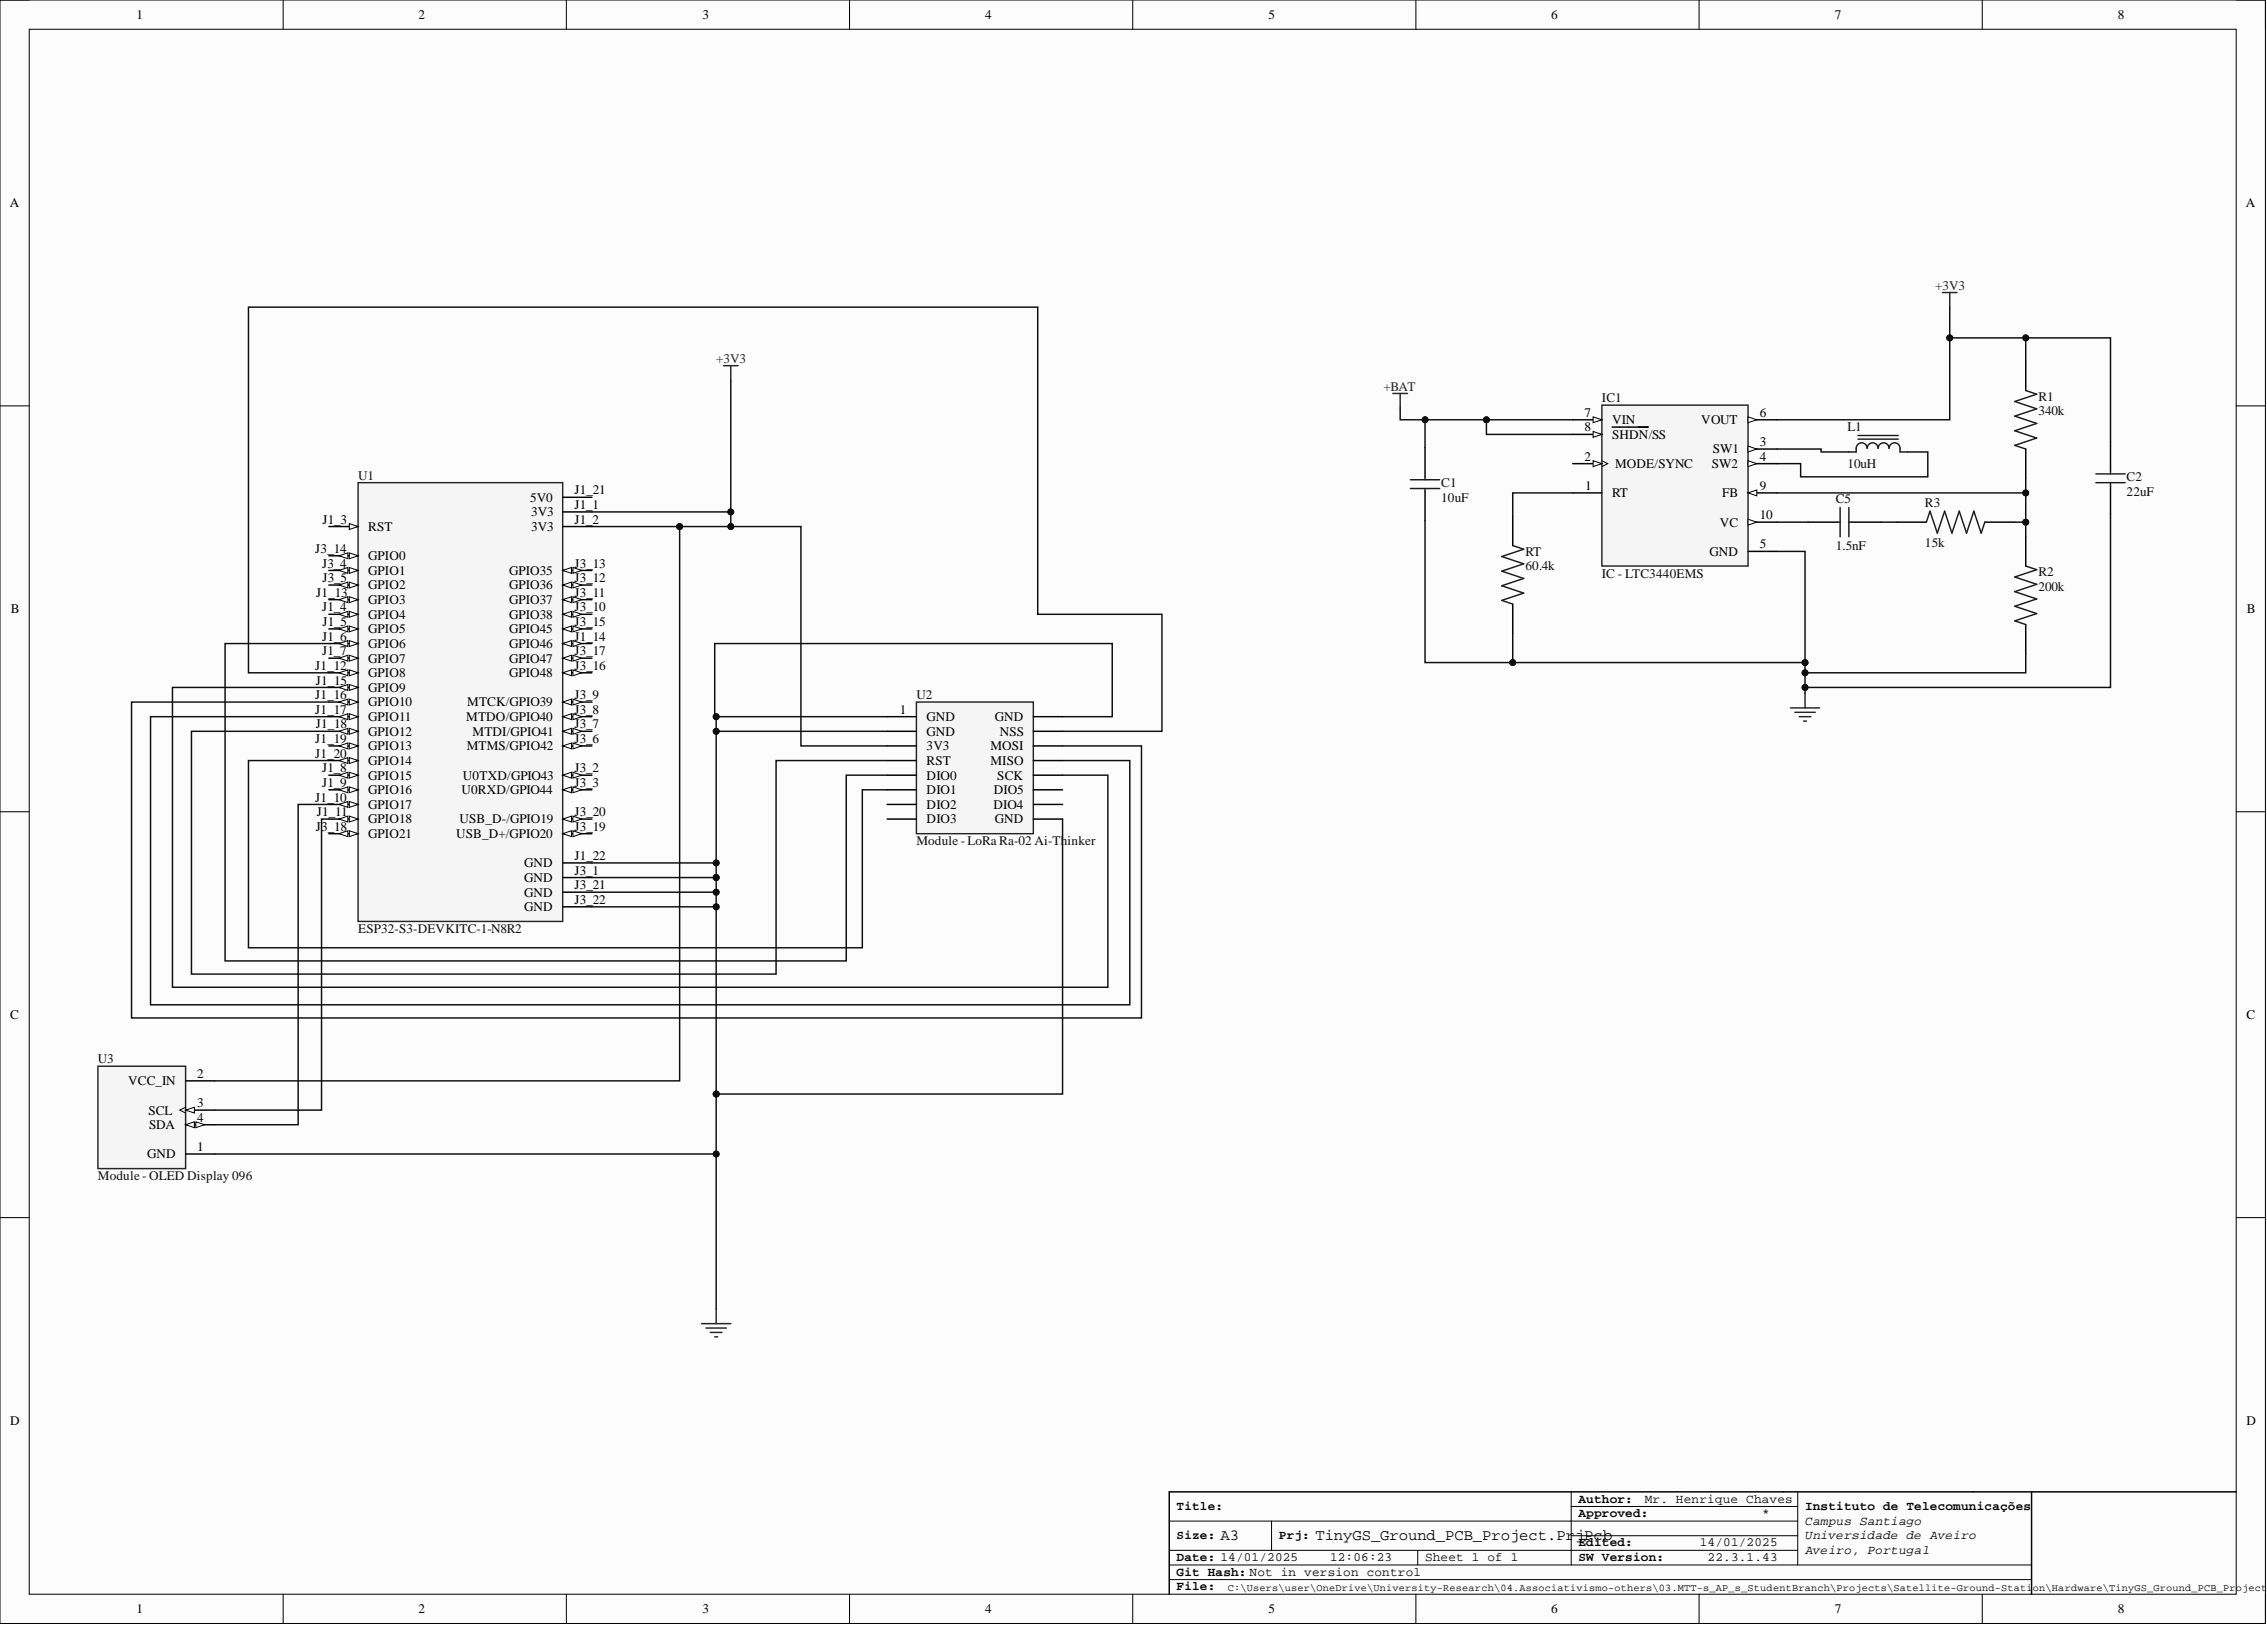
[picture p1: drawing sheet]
<svg xmlns="http://www.w3.org/2000/svg" width="393mm" height="282mm" viewBox="0 0 393 282" stroke-linecap="round" stroke-linejoin="round" font-family="sans-serif">
<defs><g id="words">
<g font-size="2.7">
<text x="211.8" y="267.1">A3</text>
<text x="228.2" y="267.1">TinyGS_Ground_PCB_Project.PrjPcb</text>
</g>
<g font-size="2.3">
<text x="23.7" y="3.3">1</text>
<text x="72.6" y="3.3">2</text>
<text x="121.9" y="3.3">3</text>
<text x="170.9" y="3.3">4</text>
<text x="220.1" y="3.3">5</text>
<text x="269.2" y="3.3">6</text>
<text x="318.3" y="3.3">7</text>
<text x="367.5" y="3.3">8</text>
<text x="1.7" y="35.9">A</text>
<text x="389.7" y="35.9">A</text>
<text x="274.9" y="72.3">7</text>
<text x="274.9" y="74.8">8</text>
<text x="279.7" y="73.6">VIN</text>
<text x="279.7" y="76.1">SHDN/SS</text>
<text x="295.2" y="73.6">VOUT</text>
<text x="305.3" y="72.3">6</text>
<text x="305.3" y="77.4">3</text>
<text x="274.9" y="79.9">2</text>
<text x="280.2" y="81.2">MODE/SYNC</text>
<text x="297" y="81.2">SW2</text>
<text x="297.2" y="78.6">SW1</text>
<text x="305.3" y="79.9">4</text>
<text x="92" y="87">5V0</text>
<text x="92.1" y="89.6">3V3</text>
<text x="99.7" y="85.8">J1_21</text>
<text x="99.7" y="88.3">J1_1</text>
<text x="275.1" y="85">1</text>
<text x="279.7" y="86.3">RT</text>
<text x="298.8" y="86.3">FB</text>
<text x="305.3" y="85">9</text>
<text x="54.7" y="95.9">J3_14</text>
<text x="56" y="90.8">J1_3</text>
<text x="63.9" y="92.1">RST</text>
<text x="92.1" y="92.1">3V3</text>
<text x="99.7" y="90.8">J1_2</text>
<text x="298.4" y="91.3">VC</text>
<text x="305.3" y="90.1">10</text>
<text x="305.3" y="95.1">5</text>
<text x="55.9" y="98.4">J3_4</text>
<text x="56" y="101">J3_5</text>
<text x="63.9" y="97.2">GPIO0</text>
<text x="63.9" y="99.7">GPIO1</text>
<text x="88.3" y="99.7">GPIO35</text>
<text x="99.7" y="98.4">J3_13</text>
<text x="99.7" y="101">J3_12</text>
<text x="296.6" y="96.4">GND</text>
<text x="1.9" y="106.4">B</text>
<text x="54.9" y="103.5">J1_13</text>
<text x="55.9" y="106">J1_4</text>
<text x="63.9" y="102.2">GPIO2</text>
<text x="63.9" y="104.8">GPIO3</text>
<text x="63.9" y="107.3">GPIO4</text>
<text x="88.3" y="102.2">GPIO36</text>
<text x="88.3" y="104.8">GPIO37</text>
<text x="88.3" y="107.3">GPIO38</text>
<text x="99.7" y="103.5">J3_11</text>
<text x="99.7" y="106">J3_10</text>
<text x="389.9" y="106.4">B</text>
<text x="55.9" y="111.1">J1_6</text>
<text x="55.9" y="113.7">J1_7</text>
<text x="56" y="108.6">J1_5</text>
<text x="63.9" y="109.9">GPIO5</text>
<text x="63.9" y="112.4">GPIO6</text>
<text x="88.3" y="109.9">GPIO45</text>
<text x="88.3" y="112.4">GPIO46</text>
<text x="99.7" y="108.6">J3_15</text>
<text x="99.7" y="111.1">J1_14</text>
<text x="99.7" y="113.7">J3_17</text>
<text x="54.7" y="116.2">J1_12</text>
<text x="54.8" y="118.7">J1_15</text>
<text x="63.9" y="114.9">GPIO7</text>
<text x="63.9" y="117.5">GPIO8</text>
<text x="88.3" y="114.9">GPIO47</text>
<text x="88.3" y="117.5">GPIO48</text>
<text x="99.7" y="116.2">J3_16</text>
<text x="54.7" y="121.3">J1_16</text>
<text x="54.7" y="123.8">J1_17</text>
<text x="63.9" y="120">GPIO9</text>
<text x="63.9" y="122.5">GPIO10</text>
<text x="63.9" y="125.1">GPIO11</text>
<text x="80.9" y="125.1">MTDO/GPIO40</text>
<text x="81.1" y="122.5">MTCK/GPIO39</text>
<text x="99.7" y="121.3">J3_9</text>
<text x="99.7" y="123.8">J3_8</text>
<text x="156.1" y="123.8">1</text>
<text x="160.8" y="125.1">GND</text>
<text x="172.6" y="125.1">GND</text>
<text x="54.7" y="128.9">J1_19</text>
<text x="54.7" y="131.4">J1_20</text>
<text x="54.8" y="126.3">J1_18</text>
<text x="63.9" y="127.6">GPIO12</text>
<text x="63.9" y="130.1">GPIO13</text>
<text x="81" y="130.1">MTMS/GPIO42</text>
<text x="82" y="127.6">MTDI/GPIO41</text>
<text x="99.7" y="126.3">J3_7</text>
<text x="99.7" y="128.9">J3_6</text>
<text x="160.8" y="127.6">GND</text>
<text x="160.8" y="130.1">3V3</text>
<text x="171.9" y="130.1">MOSI</text>
<text x="173.5" y="127.6">NSS</text>
<text x="55.9" y="134">J1_8</text>
<text x="55.9" y="136.5">J1_9</text>
<text x="63.9" y="132.7">GPIO14</text>
<text x="63.9" y="135.2">GPIO15</text>
<text x="63.9" y="137.8">GPIO16</text>
<text x="80.1" y="137.8">U0RXD/GPIO44</text>
<text x="80.3" y="135.2">U0TXD/GPIO43</text>
<text x="99.7" y="134">J3_2</text>
<text x="99.7" y="136.5">J3_3</text>
<text x="160.8" y="132.7">RST</text>
<text x="160.8" y="135.2">DIO0</text>
<text x="160.8" y="137.8">DIO1</text>
<text x="171.9" y="132.7">MISO</text>
<text x="172.4" y="137.8">DIO5</text>
<text x="173" y="135.2">SCK</text>
<text x="54.7" y="139">J1_10</text>
<text x="54.9" y="141.6">J1_11</text>
<text x="63.9" y="140.3">GPIO17</text>
<text x="63.9" y="142.8">GPIO18</text>
<text x="79.7" y="142.8">USB_D-/GPIO19</text>
<text x="99.7" y="141.6">J3_20</text>
<text x="160.8" y="140.3">DIO2</text>
<text x="160.8" y="142.8">DIO3</text>
<text x="172.4" y="140.3">DIO4</text>
<text x="172.6" y="142.8">GND</text>
<text x="54.8" y="144.1">J3_18</text>
<text x="63.9" y="145.4">GPIO21</text>
<text x="79.1" y="145.4">USB_D+/GPIO20</text>
<text x="99.7" y="144.1">J3_19</text>
<text x="99.7" y="149.2">J1_22</text>
<text x="91" y="150.4">GND</text>
<text x="91" y="153">GND</text>
<text x="91" y="155.5">GND</text>
<text x="99.7" y="151.7">J3_1</text>
<text x="99.7" y="154.3">J3_21</text>
<text x="91" y="158.1">GND</text>
<text x="99.7" y="156.8">J3_22</text>
<text x="1.8" y="176.7">C</text>
<text x="389.8" y="176.7">C</text>
<text x="22.2" y="188.2">VCC_IN</text>
<text x="34.2" y="187">2</text>
<text x="25.8" y="193.3">SCL</text>
<text x="25.9" y="195.9">SDA</text>
<text x="34.2" y="192.1">3</text>
<text x="34.2" y="194.6">4</text>
<text x="25.5" y="200.9">GND</text>
<text x="34.2" y="199.7">1</text>
<text x="1.8" y="247.2">D</text>
<text x="389.8" y="247.2">D</text>
<text x="23.7" y="279.8">1</text>
<text x="72.6" y="279.8">2</text>
<text x="121.9" y="279.8">3</text>
<text x="170.9" y="279.8">4</text>
<text x="220.1" y="279.8">5</text>
<text x="269.2" y="279.8">6</text>
<text x="318.3" y="279.8">7</text>
<text x="367.5" y="279.8">8</text>
</g>
<g font-size="2.3" fill="#262626">
<text x="335.8" y="50.2">+3V3</text>
<text x="124.3" y="62.9">+3V3</text>
<text x="240.1" y="67.7">+BAT</text>
</g>
<g font-size="2.3" fill="#0e0e0e">
<text x="277.9" y="69.8">IC1</text>
<text x="353.7" y="69.5">R1</text>
<text x="320.5" y="74.8">L1</text>
<text x="353.7" y="72.1">340k</text>
<text x="62.1" y="83.2">U1</text>
<text x="320.5" y="81.2">10uH</text>
<text x="369" y="83.5">C2</text>
<text x="250" y="84.5">C1</text>
<text x="250" y="87">10uF</text>
<text x="318.5" y="87.3">C5</text>
<text x="334" y="88">R3</text>
<text x="369" y="86">22uF</text>
<text x="318.5" y="95.4">1.5nF</text>
<text x="334" y="94.8">15k</text>
<text x="264.7" y="96.4">RT</text>
<text x="264.7" y="98.9">60.4k</text>
<text x="277.9" y="100.2">IC - LTC3440EMS</text>
<text x="353.7" y="100">R2</text>
<text x="353.7" y="102.5">200k</text>
<text x="159" y="121.3">U2</text>
<text x="159" y="146.6">Module - LoRa Ra-02 Ai-Thinker</text>
<text x="62.1" y="161.9">ESP32-S3-DEVKITC-1-N8R2</text>
<text x="17" y="184.4">U3</text>
<text x="17" y="204.7">Module - OLED Display 096</text>
</g>
<g font-size="2.2">
<text x="204.1" y="261.9">Title:</text>
<text x="273.9" y="260.6">Author:</text>
<text x="273.9" y="263.2">Approved:</text>
<text x="285.4" y="260.6">Mr. Henrique Chaves</text>
<text x="305.8" y="263.2">*</text>
<text x="313.2" y="261.9">Instituto de Telecomunicações</text>
<text x="204.1" y="267">Size:</text>
<text x="221.9" y="267">Prj:</text>
<text x="273.9" y="268.2">Edited:</text>
<text x="294.9" y="268.2">14/01/2025</text>
<text x="313.2" y="264.4">Campus Santiago</text>
<text x="313.2" y="267">Universidade de Aveiro</text>
<text x="313.2" y="269.5">Aveiro, Portugal</text>
<text x="204.1" y="270.8">Date: 14/01/2025</text>
<text x="204.1" y="273.3">Git Hash: Not in version control</text>
<text x="204.1" y="275.9">File:</text>
<text x="230.8" y="270.8">12:06:23</text>
<text x="247.3" y="270.8">Sheet 1 of 1</text>
<text x="273.9" y="270.8">SW Version:</text>
<text x="296.3" y="270.8">22.3.1.43</text>
</g>
<g font-size="1.8">
<text x="213" y="276">C:\Users\user\OneDrive\University-Research\04.Associativismo-others\03.MTT-s_AP_s_StudentBranch\Projects\Satellite-Ground-Stati</text>
<text x="352.7" y="276">on\Hardware\TinyGS_Ground_PCB_Project</text>
</g>
</g></defs>
<path d="M0 0h393.1v281.6h-393.1z" fill-rule="evenodd" fill="#fcfcfc"/>
<path d="M0 0h393.1v281.6h-393.1z" fill="none" stroke="#000" stroke-width=".17"/>
<path d="M5.1 5.1h382.9v271.4h-382.9z" fill-rule="evenodd" fill="#fcfcfc"/>
<g fill="none" stroke="#000" stroke-width=".17">
<path d="M0 0h5.1M5.1 5.1h382.9v271.4h-382.9zM49.1 0v5.1M98.3 0v5.1M147.4 0v5.1M196.5 0v5.1M245.7 0v5.1M294.8 0v5.1M343.9 0v5.1M388 0h5.1v5.1M0 70.4h5.1M388 70.4h5.1"/>
<path d="M0 140.8h5.1M388 140.8h5.1M0 211.2h5.1M388 211.2h5.1M272.6 258.8v12.7M311.9 258.8v12.7M49.1 276.5v5.1M98.3 276.5v5.1M147.4 276.5v5.1M196.5 276.5v5.1M202.9 263.8h109M202.9 271.5h149.6"/>
<path d="M202.9 268.9h109M202.9 274h149.6M220.6 263.8v5.1M245.7 276.5v5.1M246 268.9v2.6M272.6 261.3h39.3M272.6 266.4h39.3M294.8 276.5v5.1M343.9 276.5v5.1M393.1 276.5v5.1"/>
</g>
<path d="M352.5 258.8v17.7M388 258.8h-185.1v17.7" fill="none" stroke="#000" stroke-width=".25"/>
<path d="M62.1 83.7h35.5v76.1h-35.5z" fill-rule="evenodd" fill="#f5f5f5"/>
<path d="M62.1 83.7h35.5v76.1h-35.5z" fill="none" stroke="#262626" stroke-width=".25"/>
<path d="M57.1 91.3h5" fill="none" stroke="#000" stroke-width=".25"/>
<path d="M60.6 90.8l1.5 .5-1.5 .5z" fill="#fbfbfb"/>
<path d="M60.6 90.8l1.5 .5-1.5 .5z" fill="none" stroke="#000" stroke-width=".17"/>
<path d="M57.1 96.4h5" fill="none" stroke="#000" stroke-width=".25"/>
<path d="M60.6 95.9l1.5 .5-1.5 .5z" fill="#fbfbfb"/>
<path d="M60.6 95.9l1.5 .5-1.5 .5z" fill="none" stroke="#000" stroke-width=".17"/>
<path d="M58.8 96.4l1.6-.5v1z" fill="#fbfbfb"/>
<path d="M58.8 96.4l1.6-.5v1z" fill="none" stroke="#000" stroke-width=".17"/>
<path d="M57.1 98.9h5" fill="none" stroke="#000" stroke-width=".25"/>
<path d="M60.6 98.4l1.5 .5-1.5 .6z" fill="#fbfbfb"/>
<path d="M60.6 98.4l1.5 .5-1.5 .6z" fill="none" stroke="#000" stroke-width=".17"/>
<path d="M58.8 98.9l1.6-.5v1.1z" fill="#fbfbfb"/>
<path d="M58.8 98.9l1.6-.5v1.1z" fill="none" stroke="#000" stroke-width=".17"/>
<path d="M57.1 101.5h5" fill="none" stroke="#000" stroke-width=".25"/>
<path d="M60.6 101l1.5 .5-1.5 .5z" fill="#fbfbfb"/>
<path d="M60.6 101l1.5 .5-1.5 .5z" fill="none" stroke="#000" stroke-width=".17"/>
<path d="M58.8 101.5l1.6-.5v1z" fill="#fbfbfb"/>
<path d="M58.8 101.5l1.6-.5v1z" fill="none" stroke="#000" stroke-width=".17"/>
<path d="M57.1 104h5" fill="none" stroke="#000" stroke-width=".25"/>
<path d="M60.6 103.5l1.5 .5-1.5 .5z" fill="#fbfbfb"/>
<path d="M60.6 103.5l1.5 .5-1.5 .5z" fill="none" stroke="#000" stroke-width=".17"/>
<path d="M58.8 104l1.6-.5v1z" fill="#fbfbfb"/>
<path d="M58.8 104l1.6-.5v1z" fill="none" stroke="#000" stroke-width=".17"/>
<path d="M57.1 106.6h5" fill="none" stroke="#000" stroke-width=".25"/>
<path d="M60.6 106l1.5 .6-1.5 .5z" fill="#fbfbfb"/>
<path d="M60.6 106l1.5 .6-1.5 .5z" fill="none" stroke="#000" stroke-width=".17"/>
<path d="M58.8 106.6l1.6-.6v1.1z" fill="#fbfbfb"/>
<path d="M58.8 106.6l1.6-.6v1.1z" fill="none" stroke="#000" stroke-width=".17"/>
<path d="M57.1 109.1h5" fill="none" stroke="#000" stroke-width=".25"/>
<path d="M60.6 108.6l1.5 .5-1.5 .5z" fill="#fbfbfb"/>
<path d="M60.6 108.6l1.5 .5-1.5 .5z" fill="none" stroke="#000" stroke-width=".17"/>
<path d="M58.8 109.1l1.6-.5v1z" fill="#fbfbfb"/>
<path d="M58.8 109.1l1.6-.5v1z" fill="none" stroke="#000" stroke-width=".17"/>
<path d="M57.1 111.6h5" fill="none" stroke="#000" stroke-width=".25"/>
<path d="M60.6 111.1l1.5 .5-1.5 .5z" fill="#fbfbfb"/>
<path d="M60.6 111.1l1.5 .5-1.5 .5z" fill="none" stroke="#000" stroke-width=".17"/>
<path d="M58.8 111.6l1.6-.5v1z" fill="#fbfbfb"/>
<path d="M58.8 111.6l1.6-.5v1z" fill="none" stroke="#000" stroke-width=".17"/>
<path d="M57.1 114.2h5" fill="none" stroke="#000" stroke-width=".25"/>
<path d="M60.6 113.7l1.5 .5-1.5 .5z" fill="#fbfbfb"/>
<path d="M60.6 113.7l1.5 .5-1.5 .5z" fill="none" stroke="#000" stroke-width=".17"/>
<path d="M58.8 114.2l1.6-.5v1z" fill="#fbfbfb"/>
<path d="M58.8 114.2l1.6-.5v1z" fill="none" stroke="#000" stroke-width=".17"/>
<path d="M57.1 116.7h5" fill="none" stroke="#000" stroke-width=".25"/>
<path d="M60.6 116.2l1.5 .5-1.5 .5z" fill="#fbfbfb"/>
<path d="M60.6 116.2l1.5 .5-1.5 .5z" fill="none" stroke="#000" stroke-width=".17"/>
<path d="M58.8 116.7l1.6-.5v1z" fill="#fbfbfb"/>
<path d="M58.8 116.7l1.6-.5v1z" fill="none" stroke="#000" stroke-width=".17"/>
<path d="M57.1 119.2h5" fill="none" stroke="#000" stroke-width=".25"/>
<path d="M60.6 118.7l1.5 .5-1.5 .5z" fill="#fbfbfb"/>
<path d="M60.6 118.7l1.5 .5-1.5 .5z" fill="none" stroke="#000" stroke-width=".17"/>
<path d="M58.8 119.2l1.6-.5v1z" fill="#fbfbfb"/>
<path d="M58.8 119.2l1.6-.5v1z" fill="none" stroke="#000" stroke-width=".17"/>
<path d="M57.1 121.8h5" fill="none" stroke="#000" stroke-width=".25"/>
<path d="M60.6 121.3l1.5 .5-1.5 .5z" fill="#fbfbfb"/>
<path d="M60.6 121.3l1.5 .5-1.5 .5z" fill="none" stroke="#000" stroke-width=".17"/>
<path d="M58.8 121.8l1.6-.5v1z" fill="#fbfbfb"/>
<path d="M58.8 121.8l1.6-.5v1z" fill="none" stroke="#000" stroke-width=".17"/>
<path d="M57.1 124.3h5" fill="none" stroke="#000" stroke-width=".25"/>
<path d="M60.6 123.8l1.5 .5-1.5 .5z" fill="#fbfbfb"/>
<path d="M60.6 123.8l1.5 .5-1.5 .5z" fill="none" stroke="#000" stroke-width=".17"/>
<path d="M58.8 124.3l1.6-.5v1z" fill="#fbfbfb"/>
<path d="M58.8 124.3l1.6-.5v1z" fill="none" stroke="#000" stroke-width=".17"/>
<path d="M57.1 126.9h5" fill="none" stroke="#000" stroke-width=".25"/>
<path d="M60.6 126.3l1.5 .6-1.5 .5z" fill="#fbfbfb"/>
<path d="M60.6 126.3l1.5 .6-1.5 .5z" fill="none" stroke="#000" stroke-width=".17"/>
<path d="M58.8 126.9l1.6-.6v1.1z" fill="#fbfbfb"/>
<path d="M58.8 126.9l1.6-.6v1.1z" fill="none" stroke="#000" stroke-width=".17"/>
<path d="M57.1 129.4h5" fill="none" stroke="#000" stroke-width=".25"/>
<path d="M60.6 128.9l1.5 .5-1.5 .5z" fill="#fbfbfb"/>
<path d="M60.6 128.9l1.5 .5-1.5 .5z" fill="none" stroke="#000" stroke-width=".17"/>
<path d="M58.8 129.4l1.6-.5v1z" fill="#fbfbfb"/>
<path d="M58.8 129.4l1.6-.5v1z" fill="none" stroke="#000" stroke-width=".17"/>
<path d="M57.1 131.9h5" fill="none" stroke="#000" stroke-width=".25"/>
<path d="M60.6 131.4l1.5 .5-1.5 .5z" fill="#fbfbfb"/>
<path d="M60.6 131.4l1.5 .5-1.5 .5z" fill="none" stroke="#000" stroke-width=".17"/>
<path d="M58.8 131.9l1.6-.5v1z" fill="#fbfbfb"/>
<path d="M58.8 131.9l1.6-.5v1z" fill="none" stroke="#000" stroke-width=".17"/>
<path d="M57.1 134.5h5" fill="none" stroke="#000" stroke-width=".25"/>
<path d="M60.6 134l1.5 .5-1.5 .5z" fill="#fbfbfb"/>
<path d="M60.6 134l1.5 .5-1.5 .5z" fill="none" stroke="#000" stroke-width=".17"/>
<path d="M58.8 134.5l1.6-.5v1z" fill="#fbfbfb"/>
<path d="M58.8 134.5l1.6-.5v1z" fill="none" stroke="#000" stroke-width=".17"/>
<path d="M57.1 137h5" fill="none" stroke="#000" stroke-width=".25"/>
<path d="M60.6 136.5l1.5 .5-1.5 .5z" fill="#fbfbfb"/>
<path d="M60.6 136.5l1.5 .5-1.5 .5z" fill="none" stroke="#000" stroke-width=".17"/>
<path d="M58.8 137l1.6-.5v1z" fill="#fbfbfb"/>
<path d="M58.8 137l1.6-.5v1z" fill="none" stroke="#000" stroke-width=".17"/>
<path d="M57.1 139.5h5" fill="none" stroke="#000" stroke-width=".25"/>
<path d="M60.6 139l1.5 .5-1.5 .5z" fill="#fbfbfb"/>
<path d="M60.6 139l1.5 .5-1.5 .5z" fill="none" stroke="#000" stroke-width=".17"/>
<path d="M58.8 139.5l1.6-.5v1z" fill="#fbfbfb"/>
<path d="M58.8 139.5l1.6-.5v1z" fill="none" stroke="#000" stroke-width=".17"/>
<path d="M57.1 142.1h5" fill="none" stroke="#000" stroke-width=".25"/>
<path d="M60.6 141.6l1.5 .5-1.5 .5z" fill="#fbfbfb"/>
<path d="M60.6 141.6l1.5 .5-1.5 .5z" fill="none" stroke="#000" stroke-width=".17"/>
<path d="M58.8 142.1l1.6-.5v1z" fill="#fbfbfb"/>
<path d="M58.8 142.1l1.6-.5v1z" fill="none" stroke="#000" stroke-width=".17"/>
<path d="M57.1 144.6h5" fill="none" stroke="#000" stroke-width=".25"/>
<path d="M60.6 144.1l1.5 .5-1.5 .5z" fill="#fbfbfb"/>
<path d="M60.6 144.1l1.5 .5-1.5 .5z" fill="none" stroke="#000" stroke-width=".17"/>
<path d="M58.8 144.6l1.6-.5v1z" fill="#fbfbfb"/>
<path d="M58.8 144.6l1.6-.5v1z" fill="none" stroke="#000" stroke-width=".17"/>
<path d="M97.6 86.3h5.1M97.6 88.8h5.1M97.6 91.3h5.1M97.6 98.9h5.1" fill="none" stroke="#000" stroke-width=".25"/>
<path d="M97.6 98.9l1.6-.5v1.1z" fill="#fbfbfb"/>
<path d="M97.6 98.9l1.6-.5v1.1z" fill="none" stroke="#000" stroke-width=".17"/>
<path d="M99.4 98.4l1.5 .5-1.5 .6z" fill="#fbfbfb"/>
<path d="M99.4 98.4l1.5 .5-1.5 .6z" fill="none" stroke="#000" stroke-width=".17"/>
<path d="M97.6 101.5h5.1" fill="none" stroke="#000" stroke-width=".25"/>
<path d="M97.6 101.5l1.6-.5v1z" fill="#fbfbfb"/>
<path d="M97.6 101.5l1.6-.5v1z" fill="none" stroke="#000" stroke-width=".17"/>
<path d="M99.4 101l1.5 .5-1.5 .5z" fill="#fbfbfb"/>
<path d="M99.4 101l1.5 .5-1.5 .5z" fill="none" stroke="#000" stroke-width=".17"/>
<path d="M97.6 104h5.1" fill="none" stroke="#000" stroke-width=".25"/>
<path d="M97.6 104l1.6-.5v1z" fill="#fbfbfb"/>
<path d="M97.6 104l1.6-.5v1z" fill="none" stroke="#000" stroke-width=".17"/>
<path d="M99.4 103.5l1.5 .5-1.5 .5z" fill="#fbfbfb"/>
<path d="M99.4 103.5l1.5 .5-1.5 .5z" fill="none" stroke="#000" stroke-width=".17"/>
<path d="M97.6 106.6h5.1" fill="none" stroke="#000" stroke-width=".25"/>
<path d="M97.6 106.6l1.6-.6v1.1z" fill="#fbfbfb"/>
<path d="M97.6 106.6l1.6-.6v1.1z" fill="none" stroke="#000" stroke-width=".17"/>
<path d="M99.4 106l1.5 .6-1.5 .5z" fill="#fbfbfb"/>
<path d="M99.4 106l1.5 .6-1.5 .5z" fill="none" stroke="#000" stroke-width=".17"/>
<path d="M97.6 109.1h5.1" fill="none" stroke="#000" stroke-width=".25"/>
<path d="M97.6 109.1l1.6-.5v1z" fill="#fbfbfb"/>
<path d="M97.6 109.1l1.6-.5v1z" fill="none" stroke="#000" stroke-width=".17"/>
<path d="M99.4 108.6l1.5 .5-1.5 .5z" fill="#fbfbfb"/>
<path d="M99.4 108.6l1.5 .5-1.5 .5z" fill="none" stroke="#000" stroke-width=".17"/>
<path d="M97.6 111.6h5.1" fill="none" stroke="#000" stroke-width=".25"/>
<path d="M97.6 111.6l1.6-.5v1z" fill="#fbfbfb"/>
<path d="M97.6 111.6l1.6-.5v1z" fill="none" stroke="#000" stroke-width=".17"/>
<path d="M99.4 111.1l1.5 .5-1.5 .5z" fill="#fbfbfb"/>
<path d="M99.4 111.1l1.5 .5-1.5 .5z" fill="none" stroke="#000" stroke-width=".17"/>
<path d="M97.6 114.2h5.1" fill="none" stroke="#000" stroke-width=".25"/>
<path d="M97.6 114.2l1.6-.5v1z" fill="#fbfbfb"/>
<path d="M97.6 114.2l1.6-.5v1z" fill="none" stroke="#000" stroke-width=".17"/>
<path d="M99.4 113.7l1.5 .5-1.5 .5z" fill="#fbfbfb"/>
<path d="M99.4 113.7l1.5 .5-1.5 .5z" fill="none" stroke="#000" stroke-width=".17"/>
<path d="M97.6 116.7h5.1" fill="none" stroke="#000" stroke-width=".25"/>
<path d="M97.6 116.7l1.6-.5v1z" fill="#fbfbfb"/>
<path d="M97.6 116.7l1.6-.5v1z" fill="none" stroke="#000" stroke-width=".17"/>
<path d="M99.4 116.2l1.5 .5-1.5 .5z" fill="#fbfbfb"/>
<path d="M99.4 116.2l1.5 .5-1.5 .5z" fill="none" stroke="#000" stroke-width=".17"/>
<path d="M97.6 121.8h5.1" fill="none" stroke="#000" stroke-width=".25"/>
<path d="M97.6 121.8l1.6-.5v1z" fill="#fbfbfb"/>
<path d="M97.6 121.8l1.6-.5v1z" fill="none" stroke="#000" stroke-width=".17"/>
<path d="M99.4 121.3l1.5 .5-1.5 .5z" fill="#fbfbfb"/>
<path d="M99.4 121.3l1.5 .5-1.5 .5z" fill="none" stroke="#000" stroke-width=".17"/>
<path d="M97.6 124.3h5.1" fill="none" stroke="#000" stroke-width=".25"/>
<path d="M97.6 124.3l1.6-.5v1z" fill="#fbfbfb"/>
<path d="M97.6 124.3l1.6-.5v1z" fill="none" stroke="#000" stroke-width=".17"/>
<path d="M99.4 123.8l1.5 .5-1.5 .5z" fill="#fbfbfb"/>
<path d="M99.4 123.8l1.5 .5-1.5 .5z" fill="none" stroke="#000" stroke-width=".17"/>
<path d="M97.6 126.9h5.1" fill="none" stroke="#000" stroke-width=".25"/>
<path d="M97.6 126.9l1.6-.6v1.1z" fill="#fbfbfb"/>
<path d="M97.6 126.9l1.6-.6v1.1z" fill="none" stroke="#000" stroke-width=".17"/>
<path d="M99.4 126.3l1.5 .6-1.5 .5z" fill="#fbfbfb"/>
<path d="M99.4 126.3l1.5 .6-1.5 .5z" fill="none" stroke="#000" stroke-width=".17"/>
<path d="M97.6 129.4h5.1" fill="none" stroke="#000" stroke-width=".25"/>
<path d="M97.6 129.4l1.6-.5v1z" fill="#fbfbfb"/>
<path d="M97.6 129.4l1.6-.5v1z" fill="none" stroke="#000" stroke-width=".17"/>
<path d="M99.4 128.9l1.5 .5-1.5 .5z" fill="#fbfbfb"/>
<path d="M99.4 128.9l1.5 .5-1.5 .5z" fill="none" stroke="#000" stroke-width=".17"/>
<path d="M97.6 134.5h5.1" fill="none" stroke="#000" stroke-width=".25"/>
<path d="M97.6 134.5l1.6-.5v1z" fill="#fbfbfb"/>
<path d="M97.6 134.5l1.6-.5v1z" fill="none" stroke="#000" stroke-width=".17"/>
<path d="M99.4 134l1.5 .5-1.5 .5z" fill="#fbfbfb"/>
<path d="M99.4 134l1.5 .5-1.5 .5z" fill="none" stroke="#000" stroke-width=".17"/>
<path d="M97.6 137h5.1" fill="none" stroke="#000" stroke-width=".25"/>
<path d="M97.6 137l1.6-.5v1z" fill="#fbfbfb"/>
<path d="M97.6 137l1.6-.5v1z" fill="none" stroke="#000" stroke-width=".17"/>
<path d="M99.4 136.5l1.5 .5-1.5 .5z" fill="#fbfbfb"/>
<path d="M99.4 136.5l1.5 .5-1.5 .5z" fill="none" stroke="#000" stroke-width=".17"/>
<path d="M97.6 142.1h5.1" fill="none" stroke="#000" stroke-width=".25"/>
<path d="M97.6 142.1l1.6-.5v1z" fill="#fbfbfb"/>
<path d="M97.6 142.1l1.6-.5v1z" fill="none" stroke="#000" stroke-width=".17"/>
<path d="M99.4 141.6l1.5 .5-1.5 .5z" fill="#fbfbfb"/>
<path d="M99.4 141.6l1.5 .5-1.5 .5z" fill="none" stroke="#000" stroke-width=".17"/>
<path d="M97.6 144.6h5.1" fill="none" stroke="#000" stroke-width=".25"/>
<path d="M97.6 144.6l1.6-.5v1z" fill="#fbfbfb"/>
<path d="M97.6 144.6l1.6-.5v1z" fill="none" stroke="#000" stroke-width=".17"/>
<path d="M99.4 144.1l1.5 .5-1.5 .5z" fill="#fbfbfb"/>
<path d="M99.4 144.1l1.5 .5-1.5 .5z" fill="none" stroke="#000" stroke-width=".17"/>
<path d="M97.6 149.7h5.1M97.6 152.2h5.1M97.6 154.8h5.1M97.6 157.3h5.1" fill="none" stroke="#000" stroke-width=".25"/>
<path d="M17 184.9h15.2v17.8h-15.2z" fill-rule="evenodd" fill="#f5f5f5"/>
<path d="M17 184.9h15.2v17.8h-15.2z" fill="none" stroke="#262626" stroke-width=".25"/>
<path d="M32.2 187.5h5.1M32.2 192.6h5.1" fill="none" stroke="#000" stroke-width=".25"/>
<path d="M32.2 192.6l1.5-.5v1z" fill="#fbfbfb"/>
<path d="M32.2 192.6l1.5-.5v1zM32.2 192.1l-1 .5 1 .5" fill="none" stroke="#000" stroke-width=".17"/>
<path d="M32.2 195.1h5.1" fill="none" stroke="#000" stroke-width=".25"/>
<path d="M32.2 195.1l1.5-.5v1z" fill="#fbfbfb"/>
<path d="M32.2 195.1l1.5-.5v1z" fill="none" stroke="#000" stroke-width=".17"/>
<path d="M34 194.6l1.5 .5-1.5 .5z" fill="#fbfbfb"/>
<path d="M34 194.6l1.5 .5-1.5 .5z" fill="none" stroke="#000" stroke-width=".17"/>
<path d="M32.2 200.2h5.1" fill="none" stroke="#000" stroke-width=".25"/>
<path d="M159 121.8h20.3v22.8h-20.3z" fill-rule="evenodd" fill="#f5f5f5"/>
<path d="M125.5 63.4h2.6M126.8 63.4v2.6M159 121.8h20.3v22.8h-20.3zM121.7 229.6h5.1M122.5 230.4h3.5M123.2 231.1h2.1M124 231.9h.5M124.3 227.1v2.5" fill="none" stroke="#262626" stroke-width=".25"/>
<g fill="none" stroke="#000" stroke-width=".25">
<path d="M153.9 124.3h5.1M153.9 126.9h5.1M153.9 129.4h5.1M153.9 131.9h5.1M153.9 134.5h5.1M153.9 137h5.1M153.9 139.5h5.1M179.3 124.3h5.1M179.3 126.9h5.1M179.3 129.4h5.1M179.3 131.9h5.1M179.3 134.5h5.1"/>
<path d="M179.3 137h5.1M179.3 139.5h5.1M153.9 142.1h5.1M179.3 142.1h5.1"/>
</g>
<path d="M277.9 70.3h25.4v27.9h-25.4z" fill-rule="evenodd" fill="#f5f5f5"/>
<path d="M277.9 70.3h25.4v27.9h-25.4z" fill="none" stroke="#262626" stroke-width=".25"/>
<path d="M272.9 72.8h5" fill="none" stroke="#000" stroke-width=".25"/>
<path d="M276.4 72.3l1.5 .5-1.5 .5z" fill="#fbfbfb"/>
<path d="M276.4 72.3l1.5 .5-1.5 .5z" fill="none" stroke="#000" stroke-width=".17"/>
<path d="M272.9 75.4h5" fill="none" stroke="#000" stroke-width=".25"/>
<path d="M276.4 74.8l1.5 .6-1.5 .5z" fill="#fbfbfb"/>
<path d="M276.4 74.8l1.5 .6-1.5 .5z" fill="none" stroke="#000" stroke-width=".17"/>
<path d="M279.7 74.1h6.3M272.9 80.4h5" fill="none" stroke="#000" stroke-width=".25"/>
<path d="M276.4 79.9l1.5 .5-1.5 .5z" fill="#fbfbfb"/>
<path d="M276.4 79.9l1.5 .5-1.5 .5zM277.9 79.9l1.1 .5-1.1 .5" fill="none" stroke="#000" stroke-width=".17"/>
<path d="M303.3 72.8h5.1M272.9 85.5h5" fill="none" stroke="#000" stroke-width=".25"/>
<path d="M303.3 72.3l1.5 .5-1.5 .5z" fill="#fbfbfb"/>
<path d="M303.3 72.3l1.5 .5-1.5 .5z" fill="none" stroke="#000" stroke-width=".17"/>
<path d="M303.3 77.9h5.1" fill="none" stroke="#000" stroke-width=".25"/>
<path d="M303.3 77.4l1.5 .5-1.5 .5z" fill="#fbfbfb"/>
<path d="M303.3 77.4l1.5 .5-1.5 .5z" fill="none" stroke="#000" stroke-width=".17"/>
<path d="M303.3 80.4h5.1" fill="none" stroke="#000" stroke-width=".25"/>
<path d="M303.3 79.9l1.5 .5-1.5 .5z" fill="#fbfbfb"/>
<path d="M303.3 79.9l1.5 .5-1.5 .5z" fill="none" stroke="#000" stroke-width=".17"/>
<path d="M303.3 85.5h5.1" fill="none" stroke="#000" stroke-width=".25"/>
<path d="M303.3 85.5l1.5-.5v1z" fill="#fbfbfb"/>
<path d="M303.3 85.5l1.5-.5v1z" fill="none" stroke="#000" stroke-width=".17"/>
<path d="M303.3 90.6h5.1" fill="none" stroke="#000" stroke-width=".25"/>
<path d="M303.3 90.1l1.5 .5-1.5 .5z" fill="#fbfbfb"/>
<path d="M303.3 90.1l1.5 .5-1.5 .5z" fill="none" stroke="#000" stroke-width=".17"/>
<g fill="none" stroke="#000" stroke-width=".25">
<path d="M247.3 77.6v5.1M351.5 62.7v5M351.5 77.9v5.1M366.2 76.6v5.1M247.3 85.2v5.1M262.5 89.6v5M303.3 95.6h5.1M313.7 90.6h5.1M321.3 90.6h5.1M329.2 90.6h5M344.4 90.6h5.1M351.5 93.1v5.1"/>
<path d="M366.2 84.2v5.1M262.5 104.8v5.1M351.5 108.3v5.1"/>
</g>
<g fill="none" stroke="#1c1c1c" stroke-width=".25">
<path d="M320.8 78.4h1.3a1.17 1.17 0 0 1 .9-1.6 .95 .95 0 0 1 1 1 .95 .95 0 0 1 .9-1 .95 .95 0 0 1 1 1 .95 .95 0 0 1 .9-1 .95 .95 0 0 1 1 1 .95 .95 0 0 1 .9-1 .95 .95 0 0 1 1 1v.6h1.2M322.4 76.2h7M322.4 75.5h7M351.5 67.7l1.9 .7-3.8 1.2 3.8 1.3-3.8 1.3 3.8 1.2-3.8 1.3 3.8 1.3-3.8 1.3 1.9 .6M244.7 84.7h5.1M244.7 83.2h5.1M247.3 82.7v.5M247.3 84.7v.5M262.5 94.6l1.9 .7-3.8 1.2 3.8 1.3-3.8 1.3 3.8 1.2-3.8 1.3 3.8 1.3-3.8 1.2 1.9 .7M318.8 90.6h.5M319.3 88v5.1M320.8 88v5.1"/>
<path d="M320.8 90.6h.5M334.2 90.6l.7-1.9 1.2 3.8 1.3-3.8 1.3 3.8 1.2-3.8 1.3 3.8 1.3-3.8 1.3 3.8 .6-1.9M351.5 98.2l1.9 .6-3.8 1.3 3.8 1.3-3.8 1.2 3.8 1.3-3.8 1.3 3.8 1.2-3.8 1.3 1.9 .6M363.7 83.7h5M363.7 82.2h5M366.2 81.7v.5M366.2 83.7v.5"/>
</g>
<path d="M337 50.7h2.6M338.3 50.7v2.6M241.7 68.2h2.5M242.9 68.2v2.6M310.7 122.8h5M311.4 123.6h3.6M312.2 124.3h2M312.9 125.1h.5M313.2 120.3v2.5" fill="none" stroke="#262626" stroke-width=".25"/>
<path d="M102.7 149.7h21.6" fill="none" stroke="#0e0e0e" stroke-width=".25"/>
<circle cx="124.3" cy="149.7" r=".51" fill="#0e0e0e"/>
<circle cx="124.3" cy="149.7" r=".51" fill="none" stroke="#0e0e0e" stroke-width=".17"/>
<path d="M153.9 126.9h-29.6v25.3" fill="none" stroke="#0e0e0e" stroke-width=".25"/>
<circle cx="124.3" cy="126.9" r=".51" fill="#0e0e0e"/>
<circle cx="124.3" cy="126.9" r=".51" fill="none" stroke="#0e0e0e" stroke-width=".17"/>
<circle cx="124.3" cy="149.7" r=".51" fill="#0e0e0e"/>
<circle cx="124.3" cy="149.7" r=".51" fill="none" stroke="#0e0e0e" stroke-width=".17"/>
<circle cx="124.3" cy="152.2" r=".51" fill="#0e0e0e"/>
<circle cx="124.3" cy="152.2" r=".51" fill="none" stroke="#0e0e0e" stroke-width=".17"/>
<path d="M102.7 88.8h24.1" fill="none" stroke="#0e0e0e" stroke-width=".25"/>
<circle cx="126.8" cy="88.8" r=".51" fill="#0e0e0e"/>
<circle cx="126.8" cy="88.8" r=".51" fill="none" stroke="#0e0e0e" stroke-width=".17"/>
<path d="M126.8 66v25.3h-24.1" fill="none" stroke="#0e0e0e" stroke-width=".25"/>
<circle cx="117.9" cy="91.3" r=".51" fill="#0e0e0e"/>
<circle cx="117.9" cy="91.3" r=".51" fill="none" stroke="#0e0e0e" stroke-width=".17"/>
<circle cx="126.8" cy="91.3" r=".51" fill="#0e0e0e"/>
<circle cx="126.8" cy="91.3" r=".51" fill="none" stroke="#0e0e0e" stroke-width=".17"/>
<circle cx="126.8" cy="88.8" r=".51" fill="#0e0e0e"/>
<circle cx="126.8" cy="88.8" r=".51" fill="none" stroke="#0e0e0e" stroke-width=".17"/>
<path d="M126.8 91.3h12.2v38.1h14.9M57.1 111.6h-18v55.1h107.7v-32.2h7.1M57.1 131.9h-14v32.5h106.5v-27.4h4.3M57.1 126.9h-23.9v42.1h101.5v-37.1h19.2" fill="none" stroke="#0e0e0e" stroke-width=".25"/>
<circle cx="126.8" cy="91.3" r=".51" fill="#0e0e0e"/>
<circle cx="126.8" cy="91.3" r=".51" fill="none" stroke="#0e0e0e" stroke-width=".17"/>
<path d="M57.1 116.7h-14v-63.4h137v53.3h21.5v20.3h-17.2M102.7 154.8h21.6" fill="none" stroke="#0e0e0e" stroke-width=".25"/>
<circle cx="124.3" cy="154.8" r=".51" fill="#0e0e0e"/>
<circle cx="124.3" cy="154.8" r=".51" fill="none" stroke="#0e0e0e" stroke-width=".17"/>
<path d="M102.7 152.2h21.6" fill="none" stroke="#0e0e0e" stroke-width=".25"/>
<circle cx="124.3" cy="152.2" r=".51" fill="#0e0e0e"/>
<circle cx="124.3" cy="152.2" r=".51" fill="none" stroke="#0e0e0e" stroke-width=".17"/>
<path d="M153.9 124.3h-29.9v-12.7h69v12.7h-8.6" fill="none" stroke="#0e0e0e" stroke-width=".25"/>
<circle cx="124.3" cy="124.3" r=".51" fill="#0e0e0e"/>
<circle cx="124.3" cy="124.3" r=".51" fill="none" stroke="#0e0e0e" stroke-width=".17"/>
<path d="M124.3 152.2v5.1" fill="none" stroke="#0e0e0e" stroke-width=".25"/>
<circle cx="124.3" cy="152.2" r=".51" fill="#0e0e0e"/>
<circle cx="124.3" cy="152.2" r=".51" fill="none" stroke="#0e0e0e" stroke-width=".17"/>
<circle cx="124.3" cy="154.8" r=".51" fill="#0e0e0e"/>
<circle cx="124.3" cy="154.8" r=".51" fill="none" stroke="#0e0e0e" stroke-width=".17"/>
<circle cx="124.3" cy="157.3" r=".51" fill="#0e0e0e"/>
<circle cx="124.3" cy="157.3" r=".51" fill="none" stroke="#0e0e0e" stroke-width=".17"/>
<path d="M124.3 124.3v2.6" fill="none" stroke="#0e0e0e" stroke-width=".25"/>
<circle cx="124.3" cy="126.9" r=".51" fill="#0e0e0e"/>
<circle cx="124.3" cy="126.9" r=".51" fill="none" stroke="#0e0e0e" stroke-width=".17"/>
<circle cx="124.3" cy="124.3" r=".51" fill="#0e0e0e"/>
<circle cx="124.3" cy="124.3" r=".51" fill="none" stroke="#0e0e0e" stroke-width=".17"/>
<path d="M57.1 119.2h-27.2v52h162.3v-36.7h-7.8M57.1 121.8h-34.3v54.8h175.3v-47.2h-13.7M57.1 124.3h-31v50h169.9v-42.4h-11.6M184.4 142.1v47.7h-60.1" fill="none" stroke="#0e0e0e" stroke-width=".25"/>
<circle cx="124.3" cy="189.8" r=".51" fill="#0e0e0e"/>
<circle cx="124.3" cy="189.8" r=".51" fill="none" stroke="#0e0e0e" stroke-width=".17"/>
<path d="M102.7 157.3h21.6v32.5" fill="none" stroke="#0e0e0e" stroke-width=".25"/>
<circle cx="124.3" cy="157.3" r=".51" fill="#0e0e0e"/>
<circle cx="124.3" cy="157.3" r=".51" fill="none" stroke="#0e0e0e" stroke-width=".17"/>
<circle cx="124.3" cy="189.8" r=".51" fill="#0e0e0e"/>
<circle cx="124.3" cy="189.8" r=".51" fill="none" stroke="#0e0e0e" stroke-width=".17"/>
<path d="M124.3 200.2v26.9" fill="none" stroke="#0e0e0e" stroke-width=".25"/>
<circle cx="124.3" cy="200.2" r=".51" fill="#0e0e0e"/>
<circle cx="124.3" cy="200.2" r=".51" fill="none" stroke="#0e0e0e" stroke-width=".17"/>
<path d="M117.9 91.3v96.2h-80.6" fill="none" stroke="#0e0e0e" stroke-width=".25"/>
<circle cx="117.9" cy="91.3" r=".51" fill="#0e0e0e"/>
<circle cx="117.9" cy="91.3" r=".51" fill="none" stroke="#0e0e0e" stroke-width=".17"/>
<path d="M57.1 139.5h-5.4v55.6h-14.4M57.1 142.1h-1.3v50.5h-18.5M124.3 189.8v10.4h-87" fill="none" stroke="#0e0e0e" stroke-width=".25"/>
<circle cx="124.3" cy="200.2" r=".51" fill="#0e0e0e"/>
<circle cx="124.3" cy="200.2" r=".51" fill="none" stroke="#0e0e0e" stroke-width=".17"/>
<circle cx="124.3" cy="189.8" r=".51" fill="#0e0e0e"/>
<circle cx="124.3" cy="189.8" r=".51" fill="none" stroke="#0e0e0e" stroke-width=".17"/>
<path d="M338.3 53.3v19.5h-29.9" fill="none" stroke="#0e0e0e" stroke-width=".25"/>
<circle cx="338.3" cy="58.6" r=".51" fill="#0e0e0e"/>
<circle cx="338.3" cy="58.6" r=".51" fill="none" stroke="#0e0e0e" stroke-width=".17"/>
<path d="M272.9 85.5h-10.4v4.1M313.2 114.9v5.4" fill="none" stroke="#0e0e0e" stroke-width=".25"/>
<circle cx="313.2" cy="119.2" r=".51" fill="#0e0e0e"/>
<circle cx="313.2" cy="119.2" r=".51" fill="none" stroke="#0e0e0e" stroke-width=".17"/>
<circle cx="313.2" cy="116.7" r=".51" fill="#0e0e0e"/>
<circle cx="313.2" cy="116.7" r=".51" fill="none" stroke="#0e0e0e" stroke-width=".17"/>
<circle cx="313.2" cy="114.9" r=".51" fill="#0e0e0e"/>
<circle cx="313.2" cy="114.9" r=".51" fill="none" stroke="#0e0e0e" stroke-width=".17"/>
<path d="M308.4 95.6h4.8v19.3h-50.7v-5" fill="none" stroke="#0e0e0e" stroke-width=".25"/>
<circle cx="313.2" cy="114.9" r=".51" fill="#0e0e0e"/>
<circle cx="313.2" cy="114.9" r=".51" fill="none" stroke="#0e0e0e" stroke-width=".17"/>
<circle cx="262.5" cy="114.9" r=".51" fill="#0e0e0e"/>
<circle cx="262.5" cy="114.9" r=".51" fill="none" stroke="#0e0e0e" stroke-width=".17"/>
<path d="M308.4 85.5h43.1v5.1h-2" fill="none" stroke="#0e0e0e" stroke-width=".25"/>
<circle cx="351.5" cy="90.6" r=".51" fill="#0e0e0e"/>
<circle cx="351.5" cy="90.6" r=".51" fill="none" stroke="#0e0e0e" stroke-width=".17"/>
<circle cx="351.5" cy="85.5" r=".51" fill="#0e0e0e"/>
<circle cx="351.5" cy="85.5" r=".51" fill="none" stroke="#0e0e0e" stroke-width=".17"/>
<path d="M308.4 90.6h5.3M351.5 83v2.5" fill="none" stroke="#0e0e0e" stroke-width=".25"/>
<circle cx="351.5" cy="85.5" r=".51" fill="#0e0e0e"/>
<circle cx="351.5" cy="85.5" r=".51" fill="none" stroke="#0e0e0e" stroke-width=".17"/>
<path d="M351.5 90.6v2.5" fill="none" stroke="#0e0e0e" stroke-width=".25"/>
<circle cx="351.5" cy="90.6" r=".51" fill="#0e0e0e"/>
<circle cx="351.5" cy="90.6" r=".51" fill="none" stroke="#0e0e0e" stroke-width=".17"/>
<path d="M351.5 113.4v3.3h-38.3" fill="none" stroke="#0e0e0e" stroke-width=".25"/>
<circle cx="313.2" cy="116.7" r=".51" fill="#0e0e0e"/>
<circle cx="313.2" cy="116.7" r=".51" fill="none" stroke="#0e0e0e" stroke-width=".17"/>
<path d="M338.3 58.6h13.2v4.1" fill="none" stroke="#0e0e0e" stroke-width=".25"/>
<circle cx="338.3" cy="58.6" r=".51" fill="#0e0e0e"/>
<circle cx="338.3" cy="58.6" r=".51" fill="none" stroke="#0e0e0e" stroke-width=".17"/>
<circle cx="351.5" cy="58.6" r=".51" fill="#0e0e0e"/>
<circle cx="351.5" cy="58.6" r=".51" fill="none" stroke="#0e0e0e" stroke-width=".17"/>
<path d="M351.5 58.6h14.7v18" fill="none" stroke="#0e0e0e" stroke-width=".25"/>
<circle cx="351.5" cy="58.6" r=".51" fill="#0e0e0e"/>
<circle cx="351.5" cy="58.6" r=".51" fill="none" stroke="#0e0e0e" stroke-width=".17"/>
<path d="M366.2 89.3v29.9h-53" fill="none" stroke="#0e0e0e" stroke-width=".25"/>
<circle cx="313.2" cy="119.2" r=".51" fill="#0e0e0e"/>
<circle cx="313.2" cy="119.2" r=".51" fill="none" stroke="#0e0e0e" stroke-width=".17"/>
<path d="M242.9 70.8v2h30" fill="none" stroke="#0e0e0e" stroke-width=".25"/>
<circle cx="247.3" cy="72.8" r=".51" fill="#0e0e0e"/>
<circle cx="247.3" cy="72.8" r=".51" fill="none" stroke="#0e0e0e" stroke-width=".17"/>
<circle cx="257.9" cy="72.8" r=".51" fill="#0e0e0e"/>
<circle cx="257.9" cy="72.8" r=".51" fill="none" stroke="#0e0e0e" stroke-width=".17"/>
<path d="M247.3 72.8v4.8" fill="none" stroke="#0e0e0e" stroke-width=".25"/>
<circle cx="247.3" cy="72.8" r=".51" fill="#0e0e0e"/>
<circle cx="247.3" cy="72.8" r=".51" fill="none" stroke="#0e0e0e" stroke-width=".17"/>
<path d="M247.3 90.3v24.6h15.2" fill="none" stroke="#0e0e0e" stroke-width=".25"/>
<circle cx="262.5" cy="114.9" r=".51" fill="#0e0e0e"/>
<circle cx="262.5" cy="114.9" r=".51" fill="none" stroke="#0e0e0e" stroke-width=".17"/>
<path d="M257.9 72.8v2.6h15" fill="none" stroke="#0e0e0e" stroke-width=".25"/>
<circle cx="257.9" cy="72.8" r=".51" fill="#0e0e0e"/>
<circle cx="257.9" cy="72.8" r=".51" fill="none" stroke="#0e0e0e" stroke-width=".17"/>
<path d="M308.4 77.9h7.6v.5h4.8M330.9 78.4h3.6v4.3h-22.1v-2.3h-4M326.4 90.6h2.8" fill="none" stroke="#0e0e0e" stroke-width=".25"/>
<use href="#words"/>
</svg>
